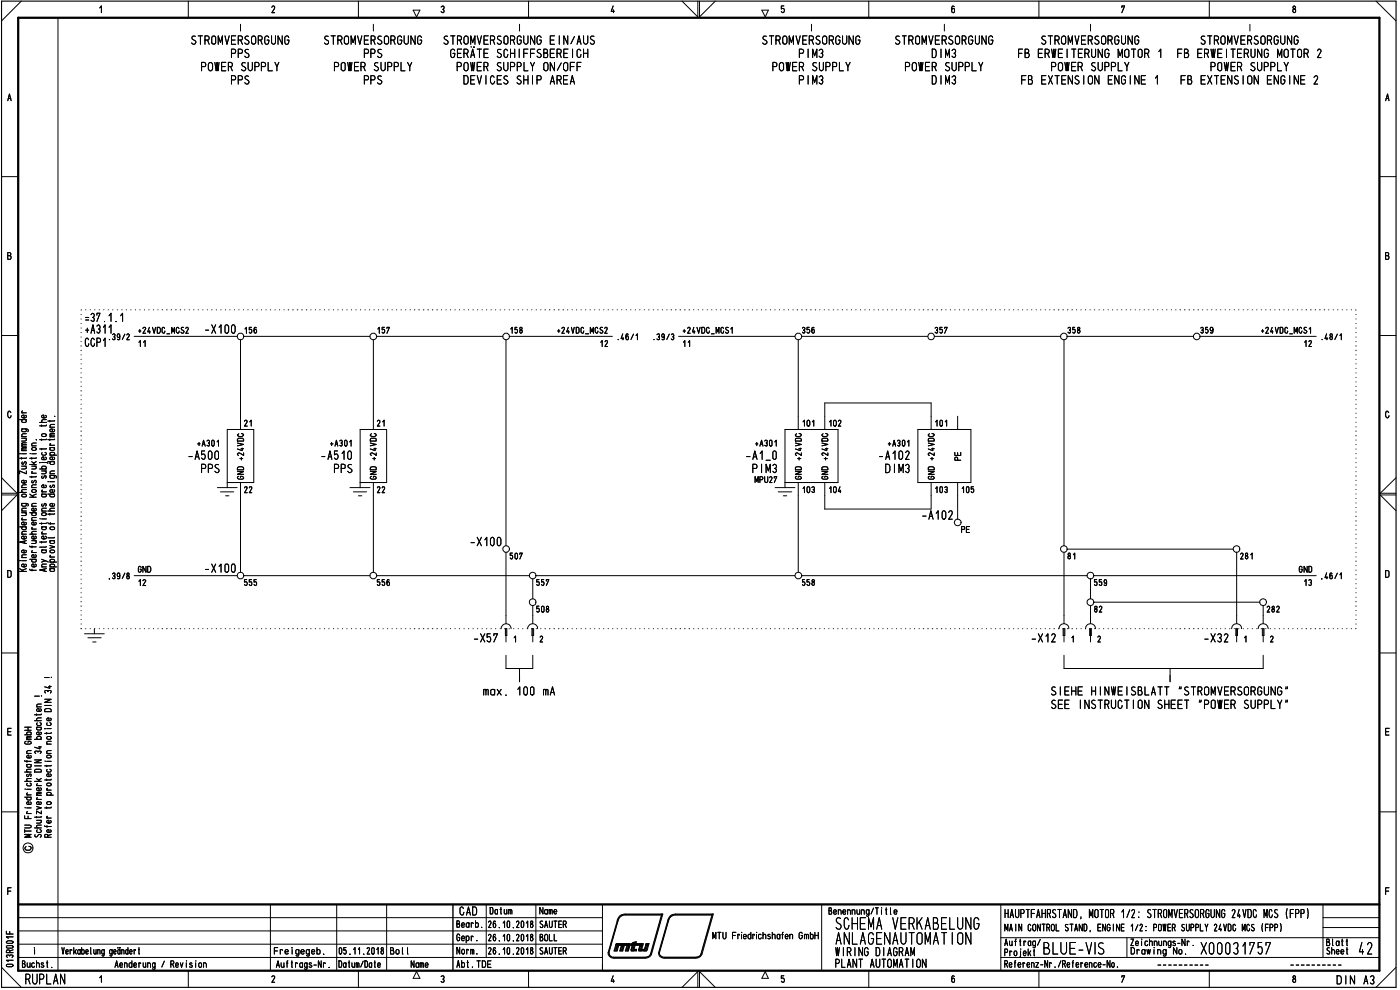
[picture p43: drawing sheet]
<svg xmlns="http://www.w3.org/2000/svg" width="420mm" height="297mm" viewBox="0 0 420 297" stroke-linecap="round" stroke-linejoin="round" font-family="sans-serif">
<defs><g id="words">
<text font-size="7.4" x="329.4" y="286.4">s</text>
<g font-size="5.2">
<text x="285.4" y="4">6</text>
<text x="387.8" y="4">8</text>
<text x="415.7" y="30.4">A</text>
<text x="250.5" y="279">SC</text>
<text x="267.8" y="279">ViKA31LU G</text>
<text x="250.7" y="283.5">ABLAG-\AUTOldT 0</text>
<text x="407.5" y="286.4">42</text>
</g>
<text font-size="4.6" x="7.5" y="295.4">RUPLAN</text>
<g font-size="3.9">
<text x="57.1" y="13.5">STROMVERSORGUNG</text>
<text x="69.1" y="17.4">PPS</text>
<text x="97" y="13.5">STROMVERSORGUNG</text>
<text x="108.9" y="17.4">PPS</text>
<text x="132.8" y="13.5">STROMVERSORGUNG EIN/AUS</text>
<text x="135" y="17.4">GERÄTE SCHIFFSBEREICH</text>
<text x="228.5" y="13.5">STROMVERSORGUNG</text>
<text x="239.5" y="17.4">PIM3</text>
<text x="268.4" y="13.5">STROMVERSORGUNG</text>
<text x="279.5" y="17.4">DIM3</text>
<text x="305.4" y="17.4">FB ERWEITERUNG MOTOR 1</text>
<text x="312.2" y="13.5">STROMVERSORGUNG</text>
<text x="353.1" y="17.4">FB ERWEITERUNG MOTOR 2</text>
<text x="360.1" y="13.5">STROMVERSORGUNG</text>
<text x="60.1" y="21.4">POWER SUPPLY</text>
<text x="100" y="21.4">POWER SUPPLY</text>
<text x="136.8" y="21.4">POWER SUPPLY ON/OFF</text>
<text x="231.5" y="21.4">POWER SUPPLY</text>
<text x="271.3" y="21.4">POWER SUPPLY</text>
<text x="315.2" y="21.4">POWER SUPPLY</text>
<text x="363" y="21.4">POWER SUPPLY</text>
<text x="69.1" y="25.4">PPS</text>
<text x="108.9" y="25.4">PPS</text>
<text x="138.9" y="25.4">DEVICES SHIP AREA</text>
<text x="239.5" y="25.4">PIM3</text>
<text x="279.5" y="25.4">DIM3</text>
<text x="306.3" y="25.4">FB EXTENSION ENGINE 1</text>
<text x="354.1" y="25.4">FB EXTENSION ENGINE 2</text>
<text x="25.3" y="96.6">=37.1.1</text>
<text x="25.3" y="100">+A311</text>
<text x="56.2" y="138">-A500</text>
<text x="60.1" y="142">PPS</text>
<text x="96.1" y="138">-A510</text>
<text x="100" y="142">PPS</text>
<text x="223.6" y="138">-A1_0</text>
<text x="225.5" y="142">PIM3</text>
<text x="263.5" y="138">-A102</text>
<text x="265.5" y="142">DIM3</text>
<text x="141.9" y="192.8">-X57</text>
<text x="154" y="192.8">1</text>
<text x="309.3" y="192.8">-X12</text>
<text x="361.1" y="192.8">-X32</text>
<text x="378.5" y="192.8">1</text>
<text x="145" y="208.7">max. 100 mA</text>
<text x="315.2" y="208.7">SIEHE HINWEISBLATT 'STROMVERSORGUNG'</text>
<text x="315.2" y="212.8">SEE INSTRUCTION SHEET 'POWER SUPPLY'</text>
<text x="137.8" y="274.7">CAD</text>
<text x="301.4" y="275.5">HAUPTFAHRSTAND, MOTOR 1/2: STROMVERSORGUNG 24VDC MCS</text>
<text x="250.7" y="286.9">WIRING DIAGRAM</text>
<text x="250.4" y="290.4">PLANT AUTOMATION</text>
<text x="401" y="295.4">DIN A3/</text>
</g>
<g font-size="3.2">
<text x="81.2" y="4">2</text>
<text x="132" y="4">3</text>
<text x="183" y="4">4</text>
<text x="228.5" y="5">V</text>
<text x="336.4" y="4">7</text>
<text x="2.2" y="30.4">A</text>
<text x="2" y="78">B</text>
<text x="415.5" y="78">B</text>
<text x="41.3" y="100.1">+24VDO_MOS2</text>
<text x="61.2" y="100.1">-X100 156</text>
<text x="152.9" y="100.2">158</text>
<text x="167.1" y="100.2">+24VDO_MOS2</text>
<text x="204.8" y="100.2">+24VD0J0S1</text>
<text x="360.1" y="100.2">359</text>
<text x="378.3" y="100.2">+24VDO_MOS1</text>
<text x="25.4" y="104.1">CCP1.39/2</text>
<text x="41.4" y="104.1">11</text>
<text x="179.9" y="104.1">12</text>
<text x="185.1" y="102.1">.46/1</text>
<text x="195.8" y="102.1">.39/3</text>
<text x="204.7" y="104.1">11</text>
<text x="391.2" y="104.1">12</text>
<text x="396.1" y="102.1">.48/1</text>
<text x="59.1" y="134">+A301</text>
<text x="98.9" y="134">+A301</text>
<text x="226.5" y="134">+A301</text>
<text x="266.2" y="134">+A301</text>
<text x="226.5" y="144.9">MPU27</text>
<text x="2" y="173.4">D</text>
<text x="415.5" y="173.4">D</text>
<text x="391.2" y="175.9">13</text>
<text x="377.8" y="181.9">0</text>
<text x="380.1" y="183.8">282</text>
<text x="370.5" y="188.8">•</text>
<text x="373.1" y="192.8">1</text>
<text x="381.1" y="192.8">2</text>
<text x="2" y="220.7">E</text>
<text x="415.5" y="220.7">E</text>
<text x="415.5" y="268.6">F</text>
<text x="146.9" y="274.4">Datum</text>
<text x="161.9" y="274.4">Name</text>
<text x="248.5" y="274.5">Benennung/Title</text>
<text x="385" y="275.5">(FPP)</text>
<text x="136.9" y="278.4">Bearb.</text>
<text x="146.3" y="278.5">26.10.2018</text>
<text x="161.8" y="278.5">SAUTER</text>
<text x="213.8" y="281.9">MTU Friedrichshafen GmbH</text>
<text x="301.4" y="279.5">MAIN CONTROL STAND, ENGINE 1/2: POWER SUPPLY 24VDC MCS (FPP)</text>
<text x="18.5" y="286.4">Verkabelung geändert</text>
<text x="82.1" y="286.4">FreIgegeb.</text>
<text x="101.4" y="286.4">05.11.2018</text>
<text x="117" y="286.4">Bol l</text>
<text x="136.9" y="282.4">Gebr.</text>
<text x="137" y="286.4">Norm.</text>
<text x="146.3" y="282.4">26.10.2018</text>
<text x="146.3" y="286.4">26.10.2018</text>
<text x="161.8" y="286.4">SAUTER</text>
<text x="161.9" y="282.4">BOLL</text>
<text x="301.2" y="286.9">Projekt 3LU1-V</text>
<text x="301.4" y="283.8">Auftrag/</text>
<text x="339.1" y="286.4">Draw ing No.</text>
<text x="339.2" y="283.9">Ze chnungs-Nr</text>
<text x="397.9" y="286.4">Sheet</text>
<text x="6.5" y="290.4">Buchst.</text>
<text x="34.4" y="290.4">Aenderung / Revision</text>
<text x="82.8" y="290.4">Auftrags-Nr.</text>
<text x="101.5" y="290.4">Datum/Date</text>
<text x="123.2" y="290.4">Name</text>
<text x="123.8" y="293.7">A</text>
<text x="137" y="290.4">Abt.TDE</text>
<text x="228.5" y="293.7">A</text>
<text x="301.2" y="290.4">Referenz-Nr./Reference-No.</text>
<text x="81.4" y="294.9">2</text>
<text x="132.2" y="294.9">3</text>
<text x="183.2" y="294.9">4</text>
<text x="234.3" y="294.9">5</text>
<text x="285.4" y="294.9">6</text>
<text x="336.4" y="294.9">7</text>
<text x="387.5" y="294.9">8</text>
</g>
<g font-size="1.6">
<text x="2.1" y="268.6">F</text>
<text x="1.6" y="280.4">11-</text>
<text x="1.7" y="286">CC</text>
</g>
</g></defs>
<g fill="none" stroke="#000" stroke-width=".3">
<path d="M6.4 .3l-5.9 6M17.4 5.3v286M29.9 2.4l.5-.6v2M56.5 .3v5M107.6 .3v5M124 3h2l-1 2.1zM158.6 .3v5M204.7 .3l4.7 4.8v-4.8M209.9 .3v4.8l4.8-4.8M235.2 1.8h-.7v.9a.56 .56 0 0 1 .9 .3 .56 .56 0 0 1-.7 .6l-.2-.1M260.7 .3v5M311.8 .3v5"/>
<path d="M362.9 .3v5M413 .3l6 6M.5 53h5M414 53h5M.5 100.7h5M414 100.7h5M3.3 123.8a.48 .48 0 0 0-.6-.4 .48 .48 0 0 0-.4 .6v.7l.4 .6h.4l.2-.6M416.8 123.8a.48 .48 0 0 0-.6-.4 .48 .48 0 0 0-.4 .6v.7l.4 .6h.4l.3-.6M.5 148.5h4.6l-4.6 4.7M.5 143.3l4.6 4.7h-4.6M419 148.5h-4.8l4.8 4.7M419 143.3l-4.8 4.7h4.8"/>
<path d="M151.8 165.7v19M319.3 165.7v19M371.1 165.7v19M.5 195.9h5M151.8 196.6v4h8.1v-4M159.9 181.7v3M319.3 196.6v4h59.8v-4M327.3 181.7v3M414 195.9h5M155.9 200.6v4M351.2 200.6v4M.5 243.6h5"/>
<path d="M414 243.6h5M3.3 266.4h-1v2M5.5 275.3h175.3M5.5 279.3h175.3M81.2 271.4v19.9M101 271.4v19.9M116 271.4v19.9M145.9 271.4v15.9M160.8 271.4v15.9M180.8 271.4v19.9M246.6 271.4v19.9M300.4 271.4v19.8"/>
<path d="M397 271.4v15.9M397 278.3h17M397 275.3h17M.5 290.2l5.9 6M5.5 287.3h175.3M5.5 283.3h175.3M29.9 293.4l.5-.6v1.9M56.5 291.3v4.9M107.6 291.3v4.9M158.6 291.3v4.9M204.7 296.2l4.7-4.7v4.7M209.9 296.2v-4.7l4.8 4.7"/>
<path d="M260.7 291.3v4.9M300.4 287.3h113.6M300.4 281.3h113.6M311.8 291.3v4.9M338.2 281.3v6M362.9 291.3v4.9M398.1 282.6h.6l.4 .4-.2 .7h-.8v-1.9l.8 .1v.5l-.2 .2M399.9 281.8v1.8l.2 .1M401.9 282.4l-.1 1.1-.6 .2-.2-.3 .2-1h.4l.3 .3M402.6 282.4h.5M402.8 281.8v1.9h.3M404 282.4h.4"/>
<path d="M404.2 281.8v1.9h.2M419 290.2l-6 6"/>
<circle cx="8.4" cy="254.4" r="1.49"/>
</g>
<path d="M.5 .3h418.5v295.9h-418.5z" fill="none" stroke="#000" stroke-width=".34"/>
<path d="M5.5 5.3h408.5v286h-408.5zM5.5 271.4h408.5" fill="none" stroke="#000" stroke-width=".68"/>
<path d="M135.9 271.4v19.9" fill="none" stroke="#000" stroke-width=".42"/>
<path d="M358.1 283.7h.1" fill="none" stroke="#000" stroke-width=".3"/>
<g fill="none" stroke="#000" stroke-width=".3">
<path d="M7.4 247.6h1.5a.42 .42 0 0 1 .5 .4 .42 .42 0 0 1-.5 .4h-1.5M7.4 244.8v.8h2M7.4 248.9v.9M7.4 249.3h2M8 244.1h1.4M8 242.4h1.4M8.3 243.5l-.3 .4 .3 .2M8.4 244.9v.7M9.4 250.4h-2l1.6 .4-1.6 .4h2M1.9 282.6l.4-.3 1.3 .1a.34 .34 0 0 1 .3 .4 .34 .34 0 0 1-.4 .2h-1.3zM2 283.9l1.5-.2a.38 .38 0 0 1 .4 .4 .38 .38 0 0 1-.4 .4h-1.3l-.3-.4zM2.1 289.4l1.4-.1a.38 .38 0 0 1 .4 .4 .38 .38 0 0 1-.4 .4l-1.4-.1-.2-.3z"/>
<path d="M2.2 287.3l-.3-.4a.55 .55 0 0 1 .5-.4 .55 .55 0 0 1 .5 .4 .48 .48 0 0 1 .6-.4 .48 .48 0 0 1 .4 .5l-.3 .3M3.9 288.1h-2l.6 .4M3.9 281.1h-2l.6 .4M358.1 283.7h.1"/>
</g>
<path d="M7.4 239.2h2M8 238.5h1.4M8 236.8h1.4M8.3 237.9l-.3 .4 .3 .2M8.3 239.2l-.3 .2 .3 .6h.8l.3-.2v-.4l-.3-.2M7.6 242.4h.1M9.2 240.6l.2 .6-1 .2a.45 .45 0 0 1-.4-.6 .45 .45 0 0 1 .7-.3v.9" fill="none" stroke="#000" stroke-width=".3"/>
<g fill="none" stroke="#000" stroke-width=".3">
<path d="M7.4 219.1h2M7.4 218.2h2M8.4 218.2v.9M7.4 228.2l.1 .2h1.9M7.4 234.4h2M7.4 231.6h2M7.4 220.5h2M7.6 236.8h.1M7.8 222.4l-.4 .4v.2l.4 .3 1.6-.2-.2-.6-.8-.1v.4M8 229.4h1.1l.3 .6-.3 .2-.9-.1-.2-.4 .3-.3M8 226.1h1.4M8 221.9h1.4"/>
<path d="M8.1 228.2v.5M8.2 232.3a.37 .37 0 0 0-.2 .5 .37 .37 0 0 0 .4 .2l.4-.8 .6 .1-.2 .7M8.3 220.5l-.3-.4 .3-.5 1.1 .2-.3 .7M9 234.9l.4 .2v.5l-.3 .2-.9-.1-.2-.2 .2-.5M9.2 226.7l.2 .2-.2 .5h-.9l-.3-.5 .7-.3v.8M9.4 233.6l-1.3 .1-.1 .5 .4 .2M9.4 230.8l-1.3 .1-.1 .5 .4 .2M9.4 225.2h-1l-.4 .3 .3 .6M9.4 221.4h-1.1l-.3 .2 .3 .3M9.4 221l-1.3 .1-.1 .1 .3 .2M9.4 229.4h-.2M7.4 247.6h1.5a.42 .42 0 0 1 .5 .4 .42 .42 0 0 1-.5 .4h-1.5"/>
<path d="M7.4 244.8v.8h2M7.4 248.9v.9M7.4 249.3h2M8 244.1h1.4M8 242.4h1.4M8.3 243.5l-.3 .4 .3 .2M8.4 244.9v.7M9.4 250.4h-2l1.6 .4-1.6 .4h2"/>
</g>
<path d="M7.4 239.2h2M8 238.5h1.4M8 236.8h1.4M8.3 237.9l-.3 .4 .3 .2M8.3 239.2l-.3 .2 .3 .6h.8l.3-.2v-.4l-.3-.2M7.6 242.4h.1M9.2 240.6l.2 .6-1 .2a.45 .45 0 0 1-.4-.6 .45 .45 0 0 1 .7-.3v.9" fill="none" stroke="#000" stroke-width=".3"/>
<g fill="none" stroke="#000" stroke-width=".3">
<path d="M7.4 219.1h2M7.4 218.2h2M8.4 218.2v.9M10.4 216.2h2M10.4 208.9h1.4M11 218.2h1.1l.3 .6-.3 .2h-.8l-.3-.2 .3-.6M11 214.2v.4M11 212.1h1.4M12 216.8l.4 .4-.3 .5h-.8l-.3-.4 .2-.4M12.1 219.7l.3 .4-.4 .4-1-.2v-.5l.7-.2v.9M12.1 212.7l.3 .2-.3 .5h-.9l-.2-.5 .7-.3v.8M12.4 215.4l-1.3 .2-.1 .3 .4 .3"/>
<path d="M12.4 214.2l-.1 .3h-1.9M12.4 211.2l-1.2 .1-.2 .2 .2 .6M12.4 218.2l-.2 .1M7.4 228.2l.1 .2h1.9M7.4 234.4h2M7.4 231.6h2M7.4 220.5h2M7.6 236.8h.1M7.8 222.4l-.4 .4v.2l.4 .3 1.6-.2-.2-.6-.8-.1v.4M8 229.4h1.1l.3 .6-.3 .2-.9-.1-.2-.4 .3-.3M8 226.1h1.4M8 221.9h1.4"/>
<path d="M8.1 228.2v.5M8.2 232.3a.37 .37 0 0 0-.2 .5 .37 .37 0 0 0 .4 .2l.4-.8 .6 .1-.2 .7M8.3 220.5l-.3-.4 .3-.5 1.1 .2-.3 .7M9 234.9l.4 .2v.5l-.3 .2-.9-.1-.2-.2 .2-.5M9.2 226.7l.2 .2-.2 .5h-.9l-.3-.5 .7-.3v.8M9.4 233.6l-1.3 .1-.1 .5 .4 .2M9.4 230.8l-1.3 .1-.1 .5 .4 .2M9.4 225.2h-1l-.4 .3 .3 .6M9.4 221.4h-1.1l-.3 .2 .3 .3M9.4 221l-1.3 .1-.1 .1 .3 .2M9.4 229.4h-.2M10.4 228h2l-2 .9h2"/>
<path d="M10.4 234.4h2M10.4 229.8h2M10.4 221.8h2M10.5 231.1l.3-.3h1.2l.4 .3v.5h-2zM10.7 226.1l-.3-.5a.55 .55 0 0 1 .5-.3 .55 .55 0 0 1 .5 .3 .48 .48 0 0 1 .5-.3 .48 .48 0 0 1 .4 .5l-.2 .3M11 239.9h1.4M11 238.7h1.4M11 235.7h1.4M11 233.6l1 .8M11.2 239.4l-.2 .2 .3 .3M11.2 235.1l-.2 .3 .3 .3M11.3 221.8l-.3-.3 .3-.5 .9 .1 .2 .4-.3 .3"/>
<path d="M11.6 224.1h.8M12 223.9v.8l-1.6-.5M12.1 236.4l.3 .5-.4 .3-1-.1v-.5l.2-.2h.5v.8M12.4 238.2h-1.2l-.2 .2 .2 .3M12.4 237.7h-1.2l-.2 .3 .4 .2M12.4 233.6l-.8 .4M10.4 248.4h2M10.5 250.4a.43 .43 0 0 0 .1 .7 .43 .43 0 0 0 .6-.1 .56 .56 0 0 1 .6-.7 .56 .56 0 0 1 .5 .7l-.2 .2M11 242l1.4 .4-1.4 .4M11 246.1h1.4M11 244.9v.5M12 248.9l.4 .4-.3 .5-1.1-.2v-.3l.2-.3"/>
<path d="M12 246.1a.42 .42 0 0 1 .4 .4 .42 .42 0 0 1-.4 .5h-1M12.1 240.6l.3 .3-.3 .5h-.9l-.2-.4v-.3l.7-.2v.9M12.4 247.6h-1.3l-.1 .5 .4 .3M12.4 244.9l-.1 .3h-1.9M12.4 243.3v.9l-1.4-.9v.9"/>
</g>
<g fill="none" stroke="#000" stroke-width=".3">
<path d="M10.4 216.2h2M10.4 208.9h1.4M11 218.2h1.1l.3 .6-.3 .2h-.8l-.3-.2 .3-.6M11 214.2v.4M11 212.1h1.4M12 216.8l.4 .4-.3 .5h-.8l-.3-.4 .2-.4M12.1 219.7l.3 .4-.4 .4-1-.2v-.5l.7-.2v.9M12.1 212.7l.3 .2-.3 .5h-.9l-.2-.5 .7-.3v.8M12.5 208.9h.1M12.4 215.4l-1.3 .2-.1 .3 .4 .3M12.4 214.2l-.1 .3h-1.9M12.4 211.2l-1.2 .1-.2 .2 .2 .6"/>
<path d="M12.4 218.2l-.2 .1M10.4 228h2l-2 .9h2M10.4 234.4h2M10.4 229.8h2M10.4 221.8h2M10.5 231.1l.3-.3h1.2l.4 .3v.5h-2zM10.7 226.1l-.3-.5a.55 .55 0 0 1 .5-.3 .55 .55 0 0 1 .5 .3 .48 .48 0 0 1 .5-.3 .48 .48 0 0 1 .4 .5l-.2 .3M11 239.9h1.4M11 238.7h1.4M11 235.7h1.4M11 233.6l1 .8M11.2 239.4l-.2 .2 .3 .3"/>
<path d="M11.2 235.1l-.2 .3 .3 .3M11.3 221.8l-.3-.3 .3-.5 .9 .1 .2 .4-.3 .3M11.6 224.1h.8M12 223.9v.8l-1.6-.5M12.1 236.4l.3 .5-.4 .3-1-.1v-.5l.2-.2h.5v.8M12.4 238.2h-1.2l-.2 .2 .2 .3M12.4 237.7h-1.2l-.2 .3 .4 .2M12.4 233.6l-.8 .4M10.4 248.4h2M10.5 250.4a.43 .43 0 0 0 .1 .7 .43 .43 0 0 0 .6-.1 .56 .56 0 0 1 .6-.7 .56 .56 0 0 1 .5 .7l-.2 .2M11 242l1.4 .4-1.4 .4M11 246.1h1.4"/>
<path d="M11 244.9v.5M12 248.9l.4 .4-.3 .5-1.1-.2v-.3l.2-.3M12 246.1a.42 .42 0 0 1 .4 .4 .42 .42 0 0 1-.4 .5h-1M12.1 240.6l.3 .3-.3 .5h-.9l-.2-.4v-.3l.7-.2v.9M12.4 247.6h-1.3l-.1 .5 .4 .3M12.4 244.9l-.1 .3h-1.9M12.4 243.3v.9l-1.4-.9v.9"/>
</g>
<g fill="none" stroke="#000" stroke-width=".3">
<path d="M12.5 208.9h.1M14 229.6v.4M14 233.8v.4M14 238.6h2M14 237.1h1.4M14 228.4h1.4M14.1 235.1l1.1-.1 .2 .5-1 .3-.4-.3zM14.3 236.6h-.3l.3 .5M14.4 238.6a.43 .43 0 0 1-.4-.4 .43 .43 0 0 1 .4-.5l.9 .2 .1 .4-.5 .3M14.9 230.8l.5 .3-.4 .5h-.7l-.3-.2 .2-.5M15.1 232.2l.3 .3-.3 .5h-.8l-.3-.3 .1-.4 .6-.1v.8M15.4 233.8l-.1 .2h-1.9"/>
<path d="M15.4 229.6v.2h-2M13.4 247.7l.1 .3h1.9M14 245.4h1.4M14 242.1v.5M14.1 240.7l1.1-.1 .2 .5-1 .3-.4-.3zM14.1 247.7v.5M14.3 244.9l-.3 .1 .3 .4M14.4 251.2v-.5a.56 .56 0 0 0-1-.2v.7h2M15.1 249l.3 .4-.5 .4-.8-.2v-.5l.6-.2v.9M15.1 246.2l.3 .4-.5 .4-.8-.2v-.5l.6-.2v.9M15.4 242.1l-.1 .3h-1.9M15.4 250.4l-1 .3"/>
</g>
<g fill="none" stroke="#000" stroke-width=".3">
<path d="M13.4 212.9l.6-.3 1 .1 .4 .3v.5h-2zM13.4 209.8h2l-2 .9h2M13.4 211.7h2M13.4 203.3h1.4M13.5 218.6h.1M13.7 207.9l-.3-.3a.48 .48 0 0 1 .5-.4 .48 .48 0 0 1 .5 .3 .53 .53 0 0 1 .5-.3 .53 .53 0 0 1 .5 .4l-.3 .3M14 219.8v.4M14 218.6h1.4M14.6 206h.8M14.9 216.8l.5 .4-.4 .5h-.7l-.3-.3 .2-.5M14.9 205.7v.8l-1.5-.4M15.1 215.5l.3 .2-.3 .5h-.8l-.3-.5 .4-.3h.3v.8"/>
<path d="M15.4 219.8v.2h-2M13.6 228.4h.1M14 226.1h1.4M14 223.3h1.4M14.1 226.7h1.1l.2 .5-1 .2-.4-.2zM14.1 221.1h1.1l.2 .5-1 .2-.4-.2zM15.4 225.2l-1.3 .2-.1 .3 .3 .4M15.4 222.4l-1.3 .2-.1 .3 .3 .4"/>
</g>
<g fill="none" stroke="#000" stroke-width=".3">
<path d="M15.5 203.3h.1M14 229.6v.4M14 233.8v.4M14 238.6h2M14 237.1h1.4M14 228.4h1.4M14.1 235.1l1.1-.1 .2 .5-1 .3-.4-.3zM14.3 236.6h-.3l.3 .5M14.4 238.6a.43 .43 0 0 1-.4-.4 .43 .43 0 0 1 .4-.5l.9 .2 .1 .4-.5 .3M14.9 230.8l.5 .3-.4 .5h-.7l-.3-.2 .2-.5M15.1 232.2l.3 .3-.3 .5h-.8l-.3-.3 .1-.4 .6-.1v.8M15.4 233.8l-.1 .2h-1.9"/>
<path d="M15.4 229.6v.2h-2M13.4 247.7l.1 .3h1.9M14 245.4h1.4M14 242.1v.5M14.1 240.7l1.1-.1 .2 .5-1 .3-.4-.3zM14.1 247.7v.5M14.3 244.9l-.3 .1 .3 .4M14.4 251.2v-.5a.56 .56 0 0 0-1-.2v.7h2M15.1 249l.3 .4-.5 .4-.8-.2v-.5l.6-.2v.9M15.1 246.2l.3 .4-.5 .4-.8-.2v-.5l.6-.2v.9M15.4 242.1l-.1 .3h-1.9M15.4 250.4l-1 .3"/>
</g>
<g fill="none" stroke="#000" stroke-width=".3">
<path d="M13.4 212.9l.6-.3 1 .1 .4 .3v.5h-2zM13.4 209.8h2l-2 .9h2M13.4 211.7h2M13.4 203.3h1.4M13.5 218.6h.1M13.7 207.9l-.3-.3a.48 .48 0 0 1 .5-.4 .48 .48 0 0 1 .5 .3 .53 .53 0 0 1 .5-.3 .53 .53 0 0 1 .5 .4l-.3 .3M14 219.8v.4M14 218.6h1.4M14.6 206h.8M14.9 216.8l.5 .4-.4 .5h-.7l-.3-.3 .2-.5M14.9 205.7v.8l-1.5-.4M15.1 215.5l.3 .2-.3 .5h-.8l-.3-.5 .4-.3h.3v.8"/>
<path d="M15.4 219.8v.2h-2M13.6 228.4h.1M14 226.1h1.4M14 223.3h1.4M14.1 226.7h1.1l.2 .5-1 .2-.4-.2zM14.1 221.1h1.1l.2 .5-1 .2-.4-.2zM15.4 225.2l-1.3 .2-.1 .3 .3 .4M15.4 222.4l-1.3 .2-.1 .3 .3 .4"/>
</g>
<g fill="none" stroke="#000" stroke-width=".3">
<path d="M12.5 158.1h1.1l.3 .5-.3 .3h-.8l-.3-.3 .3-.5M12.5 156.9v.4M12.5 155.7h1.4M12.7 159.6l-.2 .3 .3 .3M13.9 156.9l-.1 .2h-1.9M13.9 158.1l-.2 .1M12.5 167.8l1.9 .9M12.5 165h1.1l.3 .4-.1 .3-.2 .2-.9-.1-.2-.4 .3-.4M12.5 170.1h1.4M12.5 162.5v.4M12.5 160.2h1.4M13.2 170.8v.6"/>
<path d="M13.7 160.9l.2 .5-.4 .3-.9-.2-.1-.4 .7-.2v.8M13.7 168.2l-1.2 .5M13.9 170.6l-2 .4 2 .4M13.9 169.2h-1.2l-.2 .5 .2 .4M13.9 164l-.1 .2h-1.9M13.9 162.5l-.1 .1h-1.9M13.9 165l-.2 .1M15.5 203.3h.1M8.7 253.9a.6 .6 0 0 1 .7 .6 .6 .6 0 0 1-.6 .6h-.8l-.4-.3-.1-.5 .3-.3"/>
</g>
<g fill="none" stroke="#000" stroke-width=".3">
<path d="M11.9 126.7h2M12 138.8h.1M12.5 138.8h1.5l.4 .2M12.5 130.4l1-.3a.42 .42 0 0 1 .4 .5 .42 .42 0 0 1-.4 .4l-.8-.1zM12.5 127.5v.4M12.5 131.7v.5M12.5 134.5v.5M13.5 135.7l.4 .4-.3 .5-.9-.1-.2-.3 .2-.4M13.7 137.2l.2 .2-.2 .5h-1l-.2-.5 .7-.3v.8M13.7 124.6l.2 .3-.1 .3-.9 .2a.45 .45 0 0 1-.4-.6 .45 .45 0 0 1 .7-.3v.9M13.9 134.5l-.1 .2h-1.9M13.9 131.7l-.1 .2h-1.9"/>
<path d="M13.9 127.5l-.1 .3h-1.9M13.9 125.9l-1.3 .2v.6h.3M11.9 140.7h2M12.1 155.7h.1M12.5 148.3h1.1l.3 .3-.1 .3-.2 .2-.9-.1-.2-.4 .3-.3M12.5 158.1h1.1l.3 .5-.3 .3h-.8l-.3-.3 .3-.5M12.5 153.3h1.4M12.5 147.6h1.4M12.5 141.3h1.4M12.5 156.9v.4M12.5 155.7h1.4M12.6 154l.9-.2a.42 .42 0 0 1 .4 .5 .42 .42 0 0 1-.4 .4l-.8-.1z"/>
<path d="M12.7 151.2a.37 .37 0 0 0-.2 .5 .37 .37 0 0 0 .4 .2l.3-.7a.41 .41 0 0 1 .7 .1 .41 .41 0 0 1-.2 .6M12.7 142.8a.37 .37 0 0 0-.2 .5 .37 .37 0 0 0 .4 .2l.3-.5a.33 .33 0 0 1 .6-.2 .33 .33 0 0 1 0 .5l-.1 .2M12.7 147.1l-.2 .2 .3 .3M12.7 159.6l-.2 .3 .3 .3M12.8 140.7l-.3-.3 .3-.5h.8l.3 .3-.3 .5M13.5 141.3a.42 .42 0 0 1 .4 .4 .42 .42 0 0 1-.4 .5h-1M13.7 145.5l.2 .3-.2 .5h-1l-.2-.5 .7-.3v.8M13.9 152.5h-1.2l-.2 .4 .2 .4M13.9 156.9l-.1 .2h-1.9M13.9 148.3h-.2M13.9 158.1l-.2 .1M12.5 167.8l1.9 .9"/>
<path d="M12.5 165h1.1l.3 .4-.1 .3-.2 .2-.9-.1-.2-.4 .3-.4M12.5 162.5v.4M12.5 170.1h1.4M12.5 160.2h1.4M13.2 170.8v.6M13.7 160.9l.2 .5-.4 .3-.9-.2-.1-.4 .7-.2v.8M13.7 168.2l-1.2 .5M13.9 170.6l-2 .4 2 .4M13.9 169.2h-1.2l-.2 .5 .2 .4M13.9 164l-.1 .2h-1.9M13.9 162.5l-.1 .1h-1.9M13.9 165l-.2 .1"/>
</g>
<g fill="none" stroke="#000" stroke-width=".3">
<path d="M5.9 125.9h2M6 136.1h.1M6.5 128.7l1.8 .1 .2 .3-.2 .4M6.5 139.9h1.4M6.5 137.3v.5M6.5 136.1h1.4M6.5 135.2h1.4M6.5 133.9h1.4M6.5 131.5h1.4M6.5 131h1.4M6.5 123.9h1.4M6.7 138.6a.36 .36 0 0 0-.2 .5 .36 .36 0 0 0 .5 .2 .6 .6 0 0 1 .8-.6l-.1 .7"/>
<path d="M6.7 123.3l-.2 .2 .3 .4M6.8 128.7l-.3 .3 .3 .5h.8l.3-.2-.3-.6M6.8 125.9l-.3 .3 .3 .5h.8l.3-.2-.3-.6M7.5 139.9l.4 .3-.1 .3-1.3 .2M7.5 131.5l.4 .3-.1 .4-1.3 .1M7.7 124.6l.2 .5-.4 .3-.9-.2v-.5l.6-.2v.9M7.9 137.3l-.1 .2h-1.9M7.9 134.7h-1.2l-.2 .3 .2 .2M7.9 134.3h-1.2l-.2 .2 .4 .2M7.9 133.3h-1.2l-.2 .3 .2 .3M7.9 132.8l-1.3 .1v.4h.3M7.9 130.1l-1.3 .2 .1 .7"/>
<path d="M8.9 139.4h2M9.5 139.9h1.4M9.5 136.1h1.4M9.5 137.3v.5M9.5 138.5l1 .9M10.5 139.9l.4 .3-.2 .4-1.2 .1M10.9 137.3v.2h-2M10.9 138.5l-.9 .4M11.9 126.7h2M12 138.8h.1M12.5 138.8h1.5l.4 .2M12.5 130.4l1-.3a.42 .42 0 0 1 .4 .5 .42 .42 0 0 1-.4 .4l-.8-.1z"/>
<path d="M12.5 127.5v.4M12.5 131.7v.5M12.5 134.5v.5M13.5 135.7l.4 .4-.3 .5-.9-.1-.2-.3 .2-.4M13.7 137.2l.2 .2-.2 .5h-1l-.2-.5 .7-.3v.8M13.7 124.6l.2 .3-.1 .3-.9 .2a.45 .45 0 0 1-.4-.6 .45 .45 0 0 1 .7-.3v.9M13.9 134.5l-.1 .2h-1.9M13.9 131.7l-.1 .2h-1.9M13.9 127.5l-.1 .3h-1.9M13.9 125.9l-1.3 .2v.6h.3M5.9 158.1h2M5.9 147.7h2"/>
<path d="M6.5 151l1.8 .1 .2 .4-.2 .3M6.5 153.3h1.4M6.5 156h1.4M6.5 153.8h1.4M6.5 146.3h1.4M6.6 148.4l.9-.1 .3 .1 .1 .4-1 .3-.3-.2zM6.7 155.4l-.2 .3 .3 .3M6.8 158.1l-.3 .2 .3 .6 .9-.1 .2-.5-.3-.2M6.8 151l-.3 .4 .3 .5 1-.2 .1-.3-.3-.4M7.5 153.8a.42 .42 0 0 1 .4 .5 .42 .42 0 0 1-.4 .4h-1M7.7 156.7l.2 .3-.2 .5h-1l-.2-.4 .1-.3 .6-.2v.9M7.7 144.2l.2 .4-.4 .3-.9-.1-.1-.4 .7-.3v.8"/>
<path d="M7.9 159.4l-1.3 .2 .1 .7M7.9 152.5l-1.3 .1 .1 .7M7.9 146.9l-1.3 .1-.1 .4 .4 .3M7.9 145.5l-1.3 .1 .1 .7M7.9 141.3v.9l-2-.9v.9M8.9 153.8h2M8.9 149.2h2M8.9 148.3l1.2 .9M9.5 147.2l.4-.3h.6l.4 .3v.2l-.2 .3h-.8zM9.5 146.3h1.4M9.5 158.7h1.4M9.5 156.1h1.4"/>
<path d="M9.5 151.9h1.4M9.5 142.9v.4M9.5 142h1.4M9.7 158.2l-.2 .4 .3 .1M9.7 144.2a.36 .36 0 0 0-.2 .4 .36 .36 0 0 0 .4 .3 .6 .6 0 0 1 .9-.6l-.1 .6M9.7 141.5l-.2 .3 .3 .2M9.8 153.8l-.3 .2v.5l.3 .2 1-.2 .1-.3-.4-.4M10.6 156.7l.3 .3-.3 .5h-.9l-.1-.7 .6-.2v.9M10.6 152.5l.3 .5-.4 .3-.8-.1-.2-.5 .2-.2h.5v.8M10.9 159.4l-1.3 .2-.1 .5 .4 .2M10.9 155.3l-1.3 .1 .1 .7M10.9 151l-1.3 .2 .1 .7"/>
<path d="M10.9 145.5l-1.3 .1 .1 .7M10.9 142.9v.2h-2M10.9 148.3l-1.3 .5M11.9 140.7h2M12.1 155.7h.1M12.5 148.3h1.1l.3 .3-.1 .3-.2 .2-.9-.1-.2-.4 .3-.3M12.5 153.3h1.4M12.5 147.6h1.4M12.5 141.3h1.4M12.6 154l.9-.2a.42 .42 0 0 1 .4 .5 .42 .42 0 0 1-.4 .4l-.8-.1zM12.7 151.2a.37 .37 0 0 0-.2 .5 .37 .37 0 0 0 .4 .2l.3-.7a.41 .41 0 0 1 .7 .1 .41 .41 0 0 1-.2 .6M12.7 142.8a.37 .37 0 0 0-.2 .5 .37 .37 0 0 0 .4 .2l.3-.5a.33 .33 0 0 1 .6-.2 .33 .33 0 0 1 0 .5l-.1 .2"/>
<path d="M12.7 147.1l-.2 .2 .3 .3M12.8 140.7l-.3-.3 .3-.5h.8l.3 .3-.3 .5M13.5 141.3a.42 .42 0 0 1 .4 .4 .42 .42 0 0 1-.4 .5h-1M13.7 145.5l.2 .3-.2 .5h-1l-.2-.5 .7-.3v.8M13.9 152.5h-1.2l-.2 .4 .2 .4M13.9 148.3h-.2M5.9 171.4h2M5.9 170.6l1.3 .8M6 168.2h.1M6.5 168.2h1.4M6.5 167.3h1.4M6.5 160.3h1.4"/>
<path d="M7.3 162.4v.6M7.7 169.2l.2 .6-.4 .3-.9-.2-.1-.4 .2-.3h.5v.9M7.7 165.1l.2 .4-.4 .4-.9-.2v-.5l.6-.2v.9M7.7 160.9l.2 .5-.4 .3-.9-.2-.1-.4 .2-.2h.5v.8M7.9 166.5h-1.3l.1 .8M7.9 162.2l-2 .4 2 .5M7.9 170.6l-1.3 .5M8.9 170.8l.2 .3h1.8M8.9 163.8l.1 .3h1.9M8.9 160.3h2M8.9 167.8h2M9.5 165.8h1.4"/>
<path d="M9.5 162.2h1.4M9.6 163.8v.5M9.6 170.8v.5M9.7 165.2l-.2 .4 .3 .2M9.8 167.8l-.3 .2v.5l.3 .2 1-.2 .1-.4-.4-.3M10.5 162.2l.4 .4-.2 .4-1.2 .1M10.6 169.2l.3 .6-.4 .3-.8-.1-.2-.5 .2-.3h.5v.9M10.6 166.5l.3 .5-.4 .3-.8-.1-.2-.5 .2-.2h.5v.8M10.6 160.9l.3 .5-.4 .3-.8-.1-.2-.5 .2-.2h.5v.8"/>
</g>
<g fill="none" stroke="#000" stroke-width=".3">
<path d="M8.9 139.4h2M9.1 136.1h.1M9.5 133.8h1.4M9.5 137.3v.5M9.5 139.9h1.4M9.5 138.5l1 .9M9.5 136.1h1.4M9.7 134.4h1l.2 .5-1 .2-.4-.2zM10.5 139.9l.4 .3-.2 .4-1.2 .1M10.9 132.9l-1.3 .2 .1 .7M10.9 132h.1M10.9 137.3v.2h-2"/>
<path d="M10.9 138.5l-.9 .4M8.9 153.8h2M8.9 149.2h2M8.9 148.3l1.2 .9M9.5 147.2l.4-.3h.6l.4 .3v.2l-.2 .3h-.8zM9.5 158.7h1.4M9.5 156.1h1.4M9.5 151.9h1.4M9.5 146.3h1.4M9.5 142.9v.4M9.5 142h1.4M9.7 158.2l-.2 .4 .3 .1"/>
<path d="M9.7 144.2a.36 .36 0 0 0-.2 .4 .36 .36 0 0 0 .4 .3 .6 .6 0 0 1 .9-.6l-.1 .6M9.7 141.5l-.2 .3 .3 .2M9.8 153.8l-.3 .2v.5l.3 .2 1-.2 .1-.3-.4-.4M10.6 156.7l.3 .3-.3 .5h-.9l-.1-.7 .6-.2v.9M10.6 152.5l.3 .5-.4 .3-.8-.1-.2-.5 .2-.2h.5v.8M10.9 159.4l-1.3 .2-.1 .5 .4 .2M10.9 155.3l-1.3 .1 .1 .7M10.9 151l-1.3 .2 .1 .7M10.9 145.5l-1.3 .1 .1 .7M10.9 142.9v.2h-2M10.9 148.3l-1.3 .5M8.9 170.8l.2 .3h1.8"/>
<path d="M8.9 163.8l.1 .3h1.9M8.9 167.8h2M8.9 160.3h2M9.5 165.8h1.4M9.5 162.2h1.4M9.6 163.8v.5M9.6 170.8v.5M9.7 165.2l-.2 .4 .3 .2M9.8 167.8l-.3 .2v.5l.3 .2 1-.2 .1-.4-.4-.3M10.5 162.2l.4 .4-.2 .4-1.2 .1M10.6 169.2l.3 .6-.4 .3-.8-.1-.2-.5 .2-.3h.5v.9M10.6 166.5l.3 .5-.4 .3-.8-.1-.2-.5 .2-.2h.5v.8"/>
<path d="M10.6 160.9l.3 .5-.4 .3-.8-.1-.2-.5 .2-.2h.5v.8"/>
</g>
<g fill="none" stroke="#000" stroke-width=".3">
<path d="M9.1 136.1h.1M9.5 133.8h1.4M9.7 134.4h1l.2 .5-1 .2-.4-.2zM10.9 132.9l-1.3 .2 .1 .7M10.9 132h.1M14.4 138.5h2M14.9 134.3h1.1l.4 .6-.4 .2h-.7l-.4-.2 .4-.6M14.9 126.2v.4M14.9 131.7v.5M14.9 136.6h2.1M14.9 133.6h1.5M14.9 131.1h1.5"/>
<path d="M14.9 128.2h1.5M15.2 133.1l-.3 .2 .4 .3M15.3 138.5l-.4 .4 .4 .5 .9-.1 .2-.4-.4-.4M15.4 136.6a.42 .42 0 0 1-.5-.5 .42 .42 0 0 1 .5-.4l1 .3v.3l-.4 .3M16.1 137.2l.3 .2-.3 .5h-.9l-.3-.5 .8-.3v.8M16.1 128.8l.3 .2-.3 .5h-.9l-.3-.5 .8-.3v.8M16.4 131.7l-.1 .2h-1.9M16.4 130.6h-1.2l-.3 .2 .3 .3M16.4 130h-1l-.5 .3 .5 .3M16.4 127.3l-1.3 .2 .1 .7M16.4 126.2l-.1 .1h-1.9M16.4 134.3l-.2 .1"/>
<path d="M14.4 156.8l.2 .3h1.8M14.4 153.3h2M14.4 148.3h2M14.4 144.5h.1M14.9 142.7h1.8l.3 .4-.2 .3M14.9 154.1v.4M14.9 144.5h1.5M14.9 142.2h1.5M15 158.2l1-.1 .4 .2v.3l-.4 .3h-.6l-.4-.2zM15.1 156.8v.5M15.2 145.6a.33 .33 0 0 0-.1 .6 .33 .33 0 0 0 .5-.2l.1-.2a.33 .33 0 0 1 .5-.2 .33 .33 0 0 1 .1 .4l-.2 .3M15.3 148.3l-.4 .3 .4 .5 1-.2 .1-.3-.4-.3"/>
<path d="M15.3 142.7l-.4 .3 .4 .5 1-.2 .1-.3-.4-.3M16.1 151.1l.3 .3-.3 .5h-.9l-.3-.3 .1-.4 .7-.2v.9M16.1 147l.3 .4-.4 .3-1-.1-.1-.4 .8-.3v.8M16.4 154.1l-.1 .2h-1.9M16.4 152.5l-1.3 .1-.2 .4 .5 .3M16.4 141.3l-1.3 .2 .1 .7M14.9 170.6h1.1l.4 .3-.1 .4-.3 .1-1-.1-.1-.4 .4-.3M14.9 163.7l1.5 .4-1.5 .4M14.9 162.2l1.3 .1 .1 .6-1 .2-.4-.4 .4-.5M14.9 170.1h2.1M14.9 168.7h2.1M14.9 167.1h1.5"/>
<path d="M15 165.2l1-.2 .3 .2 .1 .4-1 .3-.4-.2zM15.2 166.6l-.3 .3 .4 .2M15.4 170.1a.42 .42 0 0 1-.5-.4 .42 .42 0 0 1 .5-.5l1 .3-.1 .4-.3 .2M15.4 168.7a.42 .42 0 0 1-.5-.5 .42 .42 0 0 1 .5-.4l.9 .2 .1 .4-.4 .3M16.4 161.2l-.1 .2h-1.9M16.4 170.6l-.2 .1M16.4 162.2l-.2 .1"/>
</g>
<g fill="none" stroke="#000" stroke-width=".3">
<path d="M14.4 138.5h2M14.9 134.3h1.1l.4 .6-.4 .2h-.7l-.4-.2 .4-.6M14.9 126.2v.4M14.9 131.7v.5M14.9 136.6h2.1M14.9 133.6h1.5M14.9 131.1h1.5M14.9 128.2h1.5M15.2 133.1l-.3 .2 .4 .3M15.3 138.5l-.4 .4 .4 .5 .9-.1 .2-.4-.4-.4M15.4 136.6a.42 .42 0 0 1-.5-.5 .42 .42 0 0 1 .5-.4l1 .3v.3l-.4 .3M16.1 137.2l.3 .2-.3 .5h-.9l-.3-.5 .8-.3v.8"/>
<path d="M16.1 128.8l.3 .2-.3 .5h-.9l-.3-.5 .8-.3v.8M16.5 125h.1M16.4 131.7l-.1 .2h-1.9M16.4 130.6h-1.2l-.3 .2 .3 .3M16.4 130h-1l-.5 .3 .5 .3M16.4 127.3l-1.3 .2 .1 .7M16.4 126.2l-.1 .1h-1.9M16.4 134.3l-.2 .1M14.4 156.8l.2 .3h1.8M14.4 153.3h2M14.4 148.3h2M14.4 144.5h.1"/>
<path d="M14.9 142.7h1.8l.3 .4-.2 .3M14.9 154.1v.4M14.9 144.5h1.5M14.9 142.2h1.5M15 158.2l1-.1 .4 .2v.3l-.4 .3h-.6l-.4-.2zM15.1 156.8v.5M15.2 145.6a.33 .33 0 0 0-.1 .6 .33 .33 0 0 0 .5-.2l.1-.2a.33 .33 0 0 1 .5-.2 .33 .33 0 0 1 .1 .4l-.2 .3M15.3 148.3l-.4 .3 .4 .5 1-.2 .1-.3-.4-.3M15.3 142.7l-.4 .3 .4 .5 1-.2 .1-.3-.4-.3M16.1 151.1l.3 .3-.3 .5h-.9l-.3-.3 .1-.4 .7-.2v.9M16.1 147l.3 .4-.4 .3-1-.1-.1-.4 .8-.3v.8M16.4 154.1l-.1 .2h-1.9"/>
<path d="M16.4 152.5l-1.3 .1-.2 .4 .5 .3M16.4 141.3l-1.3 .2 .1 .7M14.9 170.6h1.1l.4 .3-.1 .4-.3 .1-1-.1-.1-.4 .4-.3M14.9 163.7l1.5 .4-1.5 .4M14.9 162.2l1.3 .1 .1 .6-1 .2-.4-.4 .4-.5M14.9 170.1h2.1M14.9 168.7h2.1M14.9 167.1h1.5M15 165.2l1-.2 .3 .2 .1 .4-1 .3-.4-.2zM15.2 166.6l-.3 .3 .4 .2M15.4 170.1a.42 .42 0 0 1-.5-.4 .42 .42 0 0 1 .5-.5l1 .3-.1 .4-.3 .2M15.4 168.7a.42 .42 0 0 1-.5-.5 .42 .42 0 0 1 .5-.4l.9 .2 .1 .4-.4 .3"/>
<path d="M16.4 161.2l-.1 .2h-1.9M16.4 170.6l-.2 .1M16.4 162.2l-.2 .1"/>
</g>
<g fill="none" stroke="#000" stroke-width=".3">
<path d="M72.2 7.3v2M112.1 7.3v2M155.9 7.3v2M243.5 7.3v2M283.4 7.3v2M327.3 7.3v2M375.1 7.3v2M39.2 93h.1M40.6 93h.1M42 93h.1M43.3 93h.1M44.7 93h.1"/>
<path d="M46 93h.1M47.4 93h.1M48.6 93h.2M50 93h.2M51.3 93h.2M52.7 93h.2M54.1 93h.1M55.4 93h.1M56.8 93h.1M58.1 93h.1M59.5 93h.1M60.8 93h.1"/>
<path d="M62.2 93h.1M63.5 93h.1M64.9 93h.1M66.3 93h.1M67.6 93h.1M69 93h.1M70.3 93h.1M71.7 93h.1M73 93h.1M74.4 93h.1M75.7 93h.1M77.1 93h.1"/>
<path d="M78.4 93h.1M79.8 93h.1M81.2 93h.1M82.5 93h.1M83.9 93h.1M85.2 93h.1M86.5 93h.2M87.8 93h.2M89.2 93h.2M90.6 93h.1M91.9 93h.2M93.3 93h.1"/>
<path d="M94.6 93h.1M96 93h.1M97.3 93h.1M98.7 93h.1M100 93h.1M101.4 93h.1M102.7 93h.1M104.1 93h.1M105.5 93h.1M106.8 93h.1M108.2 93h.1M109.5 93h.1"/>
<path d="M110.9 93h.1M112.2 93h.1M113.4 98.7l.4-.5v1.8M113.6 93h.1M114.9 93h.1M115.4 98.2h-.7v.8a.46 .46 0 0 1 .6-.1 .46 .46 0 0 1 .1 .6l-.3 .5-.4-.3M116.1 98.6v-.4h.8l-.8 1.8M116.3 93h.1M117.6 93h.1M119 93h.1M120.4 93h.1M121.7 93h.1"/>
<path d="M123.1 93h.1M124.3 93h.2M125.7 93h.2M127 93h.2M128.4 93h.2M129.8 93h.1M131.1 93h.2M132.5 93h.1M133.8 93h.1M135.2 93h.1M136.5 93h.1M137.9 93h.1"/>
<path d="M139.2 93h.1M140.6 93h.1M141.9 93h.1M143.3 93h.1M144.7 93h.1M146 93h.1M147.4 93h.1M148.7 93h.1M150.1 93h.1M151.4 93h.1M152.8 93h.1M154.1 93h.1"/>
<path d="M155.5 93h.1M156.8 93h.1M158.2 93h.1M159.6 93h.1M160.9 93h.1M162.3 93h.1M163.5 93h.2M164.9 93h.2M166.2 93h.2M167.6 93h.2M169 93h.1M170.3 93h.1"/>
<path d="M171.7 93h.1M173 93h.1M174.4 93h.1M175.7 93h.1M177.1 93h.1M178.4 93h.1M179.8 93h.1M181.1 93h.1M182.5 93h.1M183.9 93h.1M185.2 93h.1M186.6 93h.1"/>
<path d="M187.9 93h.1M189.3 93h.1M190.6 93h.1M192 93h.1M193.3 93h.1M194.7 93h.1M196 93h.1M197.4 93h.1M198.8 93h.1M200.1 93h.1M201.4 93h.1M202.7 93h.2"/>
<path d="M204.1 93h.2M205.4 93h.2M206.8 93h.2M208.2 93h.1M209.5 93h.1M210.9 93h.1M212.2 93h.1M213.6 93h.1M214.9 93h.1M216.3 93h.1M217.6 93h.1M219 93h.1"/>
<path d="M220.3 93h.1M221.7 93h.1M223.1 93h.1M224.4 93h.1M225.8 93h.1M227.1 93h.1M228.5 93h.1M229.8 93h.1M231.2 93h.1M232.5 93h.1M233.9 93h.1M235.2 93h.1"/>
<path d="M236.6 93h.1M238 93h.1M239.2 93h.2M240.6 93h.1M240.8 98.5l.3-.3 .4 .2v.4l-.3 .3a.47 .47 0 0 1 .4 .4 .47 .47 0 0 1-.4 .5l-.4-.3M241.9 93h.2M242.9 98.2h-.7v.8a.52 .52 0 0 1 .9 .3 .52 .52 0 0 1-.8 .5l-.1-.1M243.3 93h.2M244.3 98.4l-.2-.2-.4 .2-.1 1.2a.45 .45 0 0 0 .7 .4 .45 .45 0 0 0 .1-.8l-.2-.4h-.3l-.3 .4M244.6 93h.2M246 93h.1M247.4 93h.1"/>
<path d="M248.7 93h.1M250.1 93h.1M251.4 93h.1M252.8 93h.1M254.1 93h.1M255.5 93h.1M256.8 93h.1M258.2 93h.1M259.5 93h.1M260.9 93h.1M262.3 93h.1M263.6 93h.1"/>
<path d="M265 93h.1M266.3 93h.1M267.7 93h.1M269 93h.1M270.4 93h.1M271.7 93h.1M273.1 93h.1M274.4 93h.1M275.8 93h.1M277.1 93h.1M278.4 93h.2M279.8 93h.2"/>
<path d="M280.6 98.5l.4-.3a.43 .43 0 0 1 .4 .4 .43 .43 0 0 1-.3 .5 .43 .43 0 0 1 .3 .4 .43 .43 0 0 1-.4 .4l-.4-.2M281.1 93h.2M282.5 93h.2M282.7 98.2h-.6v.8a.46 .46 0 0 1 .6-.1 .46 .46 0 0 1 .1 .6l-.3 .5-.4-.3M283.5 98.6v-.4h.8l-.8 1.8M283.8 93h.1M285.2 93h.1M286.6 93h.1M287.9 93h.1M289.3 93h.1M290.6 93h.1M292 93h.1"/>
<path d="M293.3 93h.1M294.7 93h.1M296 93h.1M297.4 93h.1M298.7 93h.1M300.1 93h.1M301.5 93h.1M302.8 93h.1M304.2 93h.1M305.5 93h.1M306.9 93h.1M308.2 93h.1"/>
<path d="M309.6 93h.1M310.9 93h.1M312.3 93h.1M313.6 93h.1M315 93h.1M316.3 93h.1M317.6 93h.2M319 93h.2M320.3 93h.2M320.5 98.5l.3-.3a.43 .43 0 0 1 .5 .4 .43 .43 0 0 1-.4 .5 .43 .43 0 0 1 .4 .5 .43 .43 0 0 1-.5 .3l-.3-.2M321.7 93h.2M322.5 98.2h-.6v.8a.46 .46 0 0 1 .7-.1 .46 .46 0 0 1 .1 .6l-.3 .5-.5-.3"/>
<path d="M323 93h.1M323.5 98.3a.51 .51 0 0 0 0 .5 .51 .51 0 0 0 .5 .3 .46 .46 0 0 1 .1 .6 .46 .46 0 0 1-.6 .1 .64 .64 0 0 1 .5-1 .36 .36 0 0 0 0-.5 .36 .36 0 0 0-.5 0zM324.4 93h.1M325.8 93h.1M327.1 93h.1M328.5 93h.1M329.8 93h.1M331.2 93h.1M332.5 93h.1M333.9 93h.1M335.2 93h.1M336.6 93h.1"/>
<path d="M337.9 93h.1M339.3 93h.1M340.7 93h.1M342 93h.1M343.4 93h.1M344.7 93h.1M346.1 93h.1M347.4 93h.1M348.8 93h.1M350.1 93h.1M351.5 93h.1M352.8 93h.1"/>
<path d="M354.1 93h.2M355.5 93h.1M356.8 93h.2M358.2 93h.2M359.5 93h.2M360.9 93h.1M362.2 93h.1M363.6 93h.1M365 93h.1M366.3 93h.1M367.7 93h.1M369 93h.1"/>
<path d="M370.4 93h.1M371.7 93h.1M373.1 93h.1M374.4 93h.1M375.8 93h.1M377.1 93h.1M378.5 93h.1M379.9 93h.1M381.2 93h.1M382.6 93h.1M383.9 93h.1M385.3 93h.1"/>
<path d="M386.6 93h.1M388 93h.1M389.3 93h.1M390.7 93h.1M392 93h.1M393.3 93h.2M394.7 93h.1M396 93h.2M397.4 93h.2M398.7 93h.1M400.1 93h.1M401.4 93h.1"/>
<path d="M402.8 93h.1M404.2 93h.1M405.5 93h.1M406.9 93h.1M407 94.3v.1M407 95.7v.1M407 97v.1M407 98.4v.1M407 99.7v.1M24.3 102.4v.1M24.3 103.7v.2M24.3 105.1v.1"/>
<path d="M24.3 106.4v.1M24.3 107.8v.1M24.3 109.1v.1M24.3 110.5v.1M24.3 111.8v.1M24.3 113.2v.1M24.3 114.6h.1M24.3 115.9v.1M24.3 117.2v.1M24.3 118.5v.1M24.3 119.9v.1M33.7 100.4a.45 .45 0 0 1 .8 0 .45 .45 0 0 1-.3 .7 .43 .43 0 0 1 .3 .5 .43 .43 0 0 1-.4 .3l-.4-.2"/>
<path d="M35.9 100.8l-.2 .5a.51 .51 0 0 1-.5-.6 .51 .51 0 0 1 .6-.5l.1 1.6-.2 .1-.4-.1M37.5 100.2l-.8 1.7M38.1 100.5a.39 .39 0 0 1 .5-.3 .39 .39 0 0 1 .1 .6l-.6 1.1h.7M40.3 100.9h30.9M72.2 101.9v27M73.2 100.9h37.8M112.1 101.9v27M113.1 100.9h37.8M151.8 101.9v61.8M152.9 100.9h30.9M203.7 100.9h34.8M239.6 101.9v27"/>
<path d="M240.6 100.9h37.8M280.5 100.9h37.8M319.3 101.9v61.8M320.3 100.9h37.9M360.1 100.9h34.9M407 101.1v.1M407 102.4v.1M407 103.7v.2M407 105.1v.1M407 106.4v.1M407 107.8v.1M407 109.1v.1"/>
<path d="M407 110.5v.1M407 111.8v.1M407 113.2v.1M407 114.6h.1M407 115.9v.1M407 117.2v.1M407 118.5v.1M407 119.9v.1M16.5 125h.1M24.3 121.2v.1M24.3 122.6v.1M24.3 124h.1"/>
<path d="M24.3 125.3v.1M24.3 126.7h.1M24.3 128v.1M24.3 129.3v.2M24.3 130.6v.2M24.3 132v.1M24.3 133.3v.1M24.3 134.7v.1M24.3 136.1h.1M24.3 137.4v.1M24.3 138.8v.1M71.2 132.9l1.9 .4-1.9 .5"/>
<path d="M71.2 131.8l.4-.3h1.2l.3 .3v.5h-1.9zM72 137.6h.9M72.3 134.6h.8M72.4 130l.5 .1 .2 .5-.6 .4h-.7a.43 .43 0 0 1-.5-.4 .43 .43 0 0 1 .4-.5M72.4 137.2v.8M72.7 134.5v.7l-1.5-.5M73.1 135.9v.8l-1.1-.7a.4 .4 0 0 0-.6 .1 .4 .4 0 0 0 .2 .6M73.4 126.4a.43 .43 0 0 1 .6-.3 .43 .43 0 0 1 0 .7l-.6 1h.8M75 126.6l.4-.5v1.7M111.1 132.9l1.8 .4-1.8 .5M111.3 131.6l1.3-.1 .3 .2v.6h-1.8zM111.9 137.6h.8"/>
<path d="M112.2 134.6h.7M112.3 130l.2 .1a.43 .43 0 0 1 .4 .5 .43 .43 0 0 1-.5 .4l-1-.1-.3-.3 .4-.5M112.3 137.2v.8M112.6 134.5v.7l-1.5-.5M112.9 135.9v.8l-1-.7a.41 .41 0 0 0-.7 0 .41 .41 0 0 0 .3 .7M113.2 126.4a.42 .42 0 0 1 .7-.2 .42 .42 0 0 1 0 .6l-.7 1h.8M114.9 126.6l.4-.5v1.7M238.7 132.9l1.8 .4-1.8 .5M238.7 131.7l.4-.2h1.1l.3 .3v.5h-1.8zM239.4 137.6h.9M239.7 134.6h.8M239.8 130l.7 .4-.2 .4-.4 .2-1-.1-.2-.5 .4-.3"/>
<path d="M239.8 137.2v.8M240.2 134.5v.7l-1.5-.5M240.5 135.9v.8l-1.1-.7a.39 .39 0 0 0-.6 .1 .39 .39 0 0 0 .3 .6M241 126.6l.4-.5v1.7M242.3 126.2l.4-.1 .3 .2v1.2a.43 .43 0 0 1-.4 .4 .43 .43 0 0 1-.4-.4zM243.8 126.6l.4-.5v1.7M246.7 132.9l1.8 .4-1.8 .5M246.7 131.7l.3-.2h1.1l.4 .3v.5h-1.8zM247.4 137.6h.9M247.5 128.9v-8h31.9v8M247.7 134.6h.8M247.8 130l.7 .4-.2 .4-.4 .2-1.1-.1-.1-.5 .3-.3"/>
<path d="M247.8 137.2v.8M248.1 134.5v.7l-1.4-.5M248.5 135.9v.8l-1.1-.7a.39 .39 0 0 0-.6 .1 .39 .39 0 0 0 .2 .6M249 126.6l.4-.5v1.7M250.2 126.2l.5-.1 .2 .2 .1 1.2a.43 .43 0 0 1-.4 .4 .43 .43 0 0 1-.5-.4zM251.6 126.4a.42 .42 0 0 1 .6-.2 .42 .42 0 0 1 .1 .6l-.7 1h.7M275.5 128.9h15.9v15.9h-15.9zM278.6 132.9l1.8 .4-1.8 .5M278.6 131.7l.3-.2h1.1l.4 .3v.5h-1.8zM279.3 137.6h.8M279.6 134.6h.8M279.7 130l.7 .4-.6 .6-1-.1-.2-.5 .3-.3"/>
<path d="M279.7 137.2v.8M280 134.5v.7l-1.4-.5M280.4 135.9v.8l-1.6-.8-.2 .2v.4l.3 .2M280.8 126.6l.4-.5v1.7M282.2 126.2l.3-.1 .3 .2v1.2a.38 .38 0 0 1-.4 .3 .38 .38 0 0 1-.3-.3zM283.7 126.6l.4-.5v1.7M286.6 135.7v1h1.7v-1M287.4 138.1v-.5a.44 .44 0 0 0-.4-.4 .44 .44 0 0 0-.4 .2v.7h1.7M287.4 124.9v4M287.4 135.8v.9M407 121.2v.1M407 122.6v.1"/>
<path d="M407 124h.1M407 125.3v.1M407 126.7h.1M407 128v.1M407 129.3v.2M407 130.6v.2M407 132v.1M407 133.3v.1M407 134.7v.1M407 136.1h.1M407 137.4v.1M407 138.8v.1"/>
<path d="M24.3 140.1v.1M24.3 141.5v.1M24.3 142.7v.2M24.3 144.1v.1M24.3 145.5h.1M24.3 146.8v.1M24.3 148.2v.1M24.3 149.5v.1M24.3 150.9v.1M24.3 152.2v.1M24.3 153.6v.1M24.3 154.9v.1"/>
<path d="M24.3 156.2v.2M24.3 157.6h.1M24.3 158.9v.1M65.2 146.3h6M66.2 147.6h3.9M67.7 148.8h1M68.2 144.8h8v-15.9h-8v17.4M71.2 141.5h1.9l-1.9 .8h1.9M71.3 140.3l.5-.3 1.1 .1 .2 .9h-1.9zM71.7 142.9l-.5 .4 .3 .4 1.4 .1a.54 .54 0 0 0 0-.8 .54 .54 0 0 0-.7-.1v.4M72.2 144.8v26.9M73.4 146.4l.2-.4h.4l.2 .4-.8 1.4h.8"/>
<path d="M74.8 146.4l.2-.4 .6 .2-.8 1.6h.8M105 146.3h6M106 147.6h4M107.6 148.8h1M108.1 144.8h7.9v-15.9h-7.9v17.4M111.1 141.5h1.8l-1.8 .8h1.8M111.3 140.1h1.4l.2 .9h-1.8zM111.5 142.9a.43 .43 0 0 0-.4 .5 .43 .43 0 0 0 .4 .4h1.1a.52 .52 0 0 0 .2-.7 .52 .52 0 0 0-.7-.2v.4M112.1 144.8v26.9M113.2 146.4l.2-.4 .6 .2-.8 1.6h.8M114.7 146.4l.2-.4h.4l.1 .3-.7 1.5h.7M232.6 146.3h5.9"/>
<path d="M233.6 147.6h4M235.1 148.8h1M235.6 144.8h15.9v-15.9h-15.9v17.4M238.7 141.5h1.8l-1.8 .8h1.8M238.9 140.1h1.4l.2 .9h-1.8zM239.1 142.9l-.4 .2 .1 .5 1.4 .2a.54 .54 0 0 0 .1-.8 .54 .54 0 0 0-.7-.1v.4M239.6 144.8v26.9M241 146.6l.4-.6v1.8M242.3 146.1l.5-.1 .2 .4v1.1a.38 .38 0 0 1-.5 .3 .38 .38 0 0 1-.3-.4zM243.6 146.3l.4-.3a.43 .43 0 0 1 .4 .4 .43 .43 0 0 1-.3 .5 .43 .43 0 0 1 .3 .5 .43 .43 0 0 1-.4 .3l-.4-.2M246.7 141.5h1.8l-1.8 .8h1.8M246.7 140.3l.5-.3 1.1 .1 .2 .9h-1.8z"/>
<path d="M247 142.9l-.3 .2 .1 .5 1.4 .2a.54 .54 0 0 0 .1-.8 .54 .54 0 0 0-.8-.1v.4M247.5 144.8v7.9h31.9v-7.9M249 146.6l.4-.6v1.8M250.2 146.1l.5-.1 .3 .4-.1 1.1a.38 .38 0 0 1-.4 .3 .38 .38 0 0 1-.4-.4zM252.1 146l-.5 1.4h.7M252.2 147.1v.7M276.9 154.9h1M278.6 141.5h1.8l-1.8 .8h1.8M278.6 140.3l.5-.3 1 .1 .3 .9h-1.8zM278.8 155.8l.6-2.6 .6 2.6M278.9 142.9l-.3 .2 .2 .6 1.3 .1a.54 .54 0 0 0 .1-.8 .54 .54 0 0 0-.8-.1v.4M278.9 154.9h.9"/>
<path d="M280.8 146.6l.4-.6v1.8M281 154l.6-.8v2.6M282.2 146.1h.5l.1 1.3a.38 .38 0 0 1-.4 .4 .38 .38 0 0 1-.3-.4zM282.8 153.5l.5-.3 .5 .6v1.4a.55 .55 0 0 1-.5 .6 .55 .55 0 0 1-.6-.6zM283.5 146.3l.3-.3a.43 .43 0 0 1 .5 .4 .43 .43 0 0 1-.4 .5 .43 .43 0 0 1 .4 .5 .43 .43 0 0 1-.5 .3l-.3-.2M284.7 153.8a.6 .6 0 0 1 .9-.5 .6 .6 0 0 1 .1 1l-1 1.5h1.1M287.4 144.8v11M288.6 158.8h.5a.44 .44 0 0 0 .4-.3 .44 .44 0 0 0-.2-.5h-.7v1.8M288.8 146.6l.4-.6v1.8M290 158.8h.8M290.1 146.1h.6l.1 1.3a.39 .39 0 0 1-.4 .4 .39 .39 0 0 1-.4-.4zM291 158h-1v1.8h1"/>
<path d="M292.1 146h-.6v.8a.46 .46 0 0 1 .6-.1 .46 .46 0 0 1 .1 .6l-.3 .5-.4-.3M407 140.1v.1M407 141.5v.1M407 142.7v.2M407 144.1v.1M407 145.5h.1M407 146.8v.1M407 148.2v.1M407 149.5v.1M407 150.9v.1M407 152.2v.1M407 153.6v.1"/>
<path d="M407 154.9v.1M407 156.2v.2M407 157.6h.1M407 158.9v.1M24.3 160.3v.1M24.3 161.6v.1M24.3 163v.1M24.3 164.3v.1M24.3 165.7v.1M24.3 167v.1M24.3 168.3v.2M24.3 169.7v.1"/>
<path d="M24.3 171v.1M24.3 172.4v.1M24.3 173.7v.1M24.3 175.1v.1M24.3 176.4v.1M24.3 177.8v.1M24.3 179.2h.1M32.8 173.7h.1M33.7 172.2l.5-.3a.49 .49 0 0 1 .3 .4 .49 .49 0 0 1-.3 .5 .43 .43 0 0 1 .3 .5 .43 .43 0 0 1-.4 .4l-.4-.3M35.9 172.6a.38 .38 0 0 1-.3 .4 .38 .38 0 0 1-.4-.4l.1-.6 .3-.1 .3 .2v1.4l-.2 .2-.4-.2M37.5 172l-.8 1.6M38.1 172a.53 .53 0 0 0 .1 .6 .53 .53 0 0 0 .5 .2 .5 .5 0 0 1 0 .6 .5 .5 0 0 1-.6 .2 .64 .64 0 0 1 .5-1 .36 .36 0 0 0 0-.6 .36 .36 0 0 0-.5 0z"/>
<path d="M40.3 172.7h30.9M41.7 174.4l.4-.5v1.8M42.4 170.3a.43 .43 0 0 0-.5-.4 .43 .43 0 0 0-.4 .4v1.1a.54 .54 0 0 0 .8 .1 .54 .54 0 0 0 .1-.7h-.4M42.9 174.2a.4 .4 0 0 1 .6-.3 .4 .4 0 0 1 .1 .7l-.7 1.1h.8M43.8 169.9v1.8l-.9-1.8v1.8M44.3 169.9l.7 .1 .3 .4v.7l-.5 .6h-.5zM61.7 170.9h.9M63.5 169.2l1.2 2.5M64.7 169.2l-1.2 2.5M65.7 169.9l.6-.7v2.5M67.6 169.4l.2-.2 .7 .2 .1 1.8a.55 .55 0 0 1-.5 .5 .55 .55 0 0 1-.6-.5zM69.7 169.2h.6l.3 .6v1.4a.55 .55 0 0 1-.6 .5 .55 .55 0 0 1-.5-.5v-1.4z"/>
<path d="M73.2 172.7h37.8M74 173.9h-.6v.8a.52 .52 0 0 1 .8 .3 .52 .52 0 0 1-.8 .5v-.2M75.5 173.9h-.7v.8a.54 .54 0 0 1 .7 0 .54 .54 0 0 1 .1 .7l-.4 .3-.4-.4M76.9 173.9h-.7v.8a.54 .54 0 0 1 .9 .3 .54 .54 0 0 1-.7 .6l-.2-.3M113.1 172.7h45.8M113.9 173.9h-.7v.8a.54 .54 0 0 1 .9 .3 .54 .54 0 0 1-.7 .6l-.2-.3M115.4 173.9h-.7v.8a.54 .54 0 0 1 .9 .3 .54 .54 0 0 1-.7 .6l-.2-.3M116.8 174.1l-.4-.2-.3 .4v1l.3 .4a.55 .55 0 0 0 .5-.6 .55 .55 0 0 0-.5-.5l-.3 .3M141.4 162.8h1M143.2 161.2l1.3 2.5M144.5 161.2l-1.3 2.5M145.5 162l.6-.8v2.5"/>
<path d="M147.4 161.5l.5-.3 .4 .4v1.6a.55 .55 0 0 1-.6 .6 .55 .55 0 0 1-.5-.6zM149.3 161.5l.3-.3 .6 .3 .1 1.7a.55 .55 0 0 1-.5 .5 .55 .55 0 0 1-.6-.5zM153.8 165.9h-.7v.8l.3-.1a.51 .51 0 0 1 .5 .6 .51 .51 0 0 1-.6 .4l-.2-.2M154.6 166.2a.4 .4 0 0 1 .4-.3 .4 .4 0 0 1 .3 .4v1.1a.38 .38 0 0 1-.4 .3 .38 .38 0 0 1-.3-.3zM156 166.4v-.5h.8l-.8 1.8M159.9 173.7v6M160.8 172.7h77.7M161.8 173.9h-.7v.8a.54 .54 0 0 1 .8 .3 .54 .54 0 0 1-.7 .6l-.1-.3M163.2 173.9h-.7v.8l.3-.1a.51 .51 0 0 1 .5 .5 .51 .51 0 0 1-.6 .5l-.2-.3M164 174.3v-.4h.7l-.7 1.8M240.6 172.7h85.7M241.4 173.9h-.6v.8a.49 .49 0 0 1 .8 .3 .49 .49 0 0 1-.7 .5l-.1-.2"/>
<path d="M242.9 173.9h-.7v.8a.52 .52 0 0 1 .8 .3 .52 .52 0 0 1-.7 .5l-.1-.2M243.9 173.9a.54 .54 0 0 0-.1 .6 .54 .54 0 0 0 .5 .3 .48 .48 0 0 1 0 .8 .48 .48 0 0 1-.7-.2 .48 .48 0 0 1 .3-.6 .43 .43 0 0 0 .5-.5 .43 .43 0 0 0-.5-.4zM320.3 164.8h49.8M320.8 165.9a.62 .62 0 0 0-.1 .7 .62 .62 0 0 0 .5 .4 .43 .43 0 0 1-.2 .6 .43 .43 0 0 1-.6-.2 .43 .43 0 0 1 .4-.6 .42 .42 0 0 0 .4-.4 .42 .42 0 0 0-.4-.5zM322.1 166.5l.4-.6v1.8M327.3 173.7v6M328.3 172.7h66.7M329.1 173.9h-.6v.8a.54 .54 0 0 1 .7 0 .54 .54 0 0 1 0 .7l-.3 .3-.4-.4M330.6 173.9h-.7v.8a.54 .54 0 0 1 .9 .3 .54 .54 0 0 1-.7 .6l-.2-.3M332.1 174.6a.38 .38 0 0 1-.4 .4 .38 .38 0 0 1-.4-.4v-.3a.38 .38 0 0 1 .4-.4 .38 .38 0 0 1 .4 .4l-.1 1.3-.7-.1M372.3 166.3a.39 .39 0 0 1 .6-.3 .39 .39 0 0 1 .1 .6l-.7 1.1h.8M373.8 166a.56 .56 0 0 0 .1 .7 .56 .56 0 0 0 .5 .2 .47 .47 0 0 1-.1 .7 .47 .47 0 0 1-.7-.3 .47 .47 0 0 1 .5-.6 .38 .38 0 0 0 .3-.5 .38 .38 0 0 0-.6-.2z"/>
<path d="M375.4 166.5l.4-.6v1.8M390.8 170.3a.43 .43 0 0 0-.5-.4 .43 .43 0 0 0-.4 .4v1l.4 .4 .3-.1 .3-.6v-.2h-.5M392.3 169.9v1.8l-.9-1.8v1.8M392.8 169.9h.5l.4 .4v1.1l-.4 .3h-.5zM396.7 173.7h.1M398.1 171.9l-.5 1.4h.9M398.2 173v.7M399.8 172.1l-.3-.2-.3 .1-.1 1.3a.38 .38 0 0 0 .4 .4 .38 .38 0 0 0 .3-.5l-.1-.6h-.5l-.1 .4M401.4 172l-.8 1.6M402.1 172.5l.4-.6v1.8M407 160.3v.1M407 161.6v.1"/>
<path d="M407 163v.1M407 164.3v.1M407 165.7v.1M407 167v.1M407 168.3v.2M407 169.7v.1M407 171v.1M407 172.4v.1M407 173.7v.1M407 175.1v.1M407 176.4v.1M407 177.8v.1"/>
<path d="M407 179.2h.1M24.3 188.6h.1M24.3 180.4v.2M24.3 181.8v.1M24.3 183.1v.1M24.3 184.5v.1M24.3 185.8v.1M24.3 187.2v.1M25.4 190.2h5.9M25.7 188.6h.1M26.4 191.3h4M27.1 188.6h.1"/>
<path d="M27.8 192.6h1M28.3 188.6v1.6M28.4 188.6h.1M29.8 188.6h.1M31.1 188.6h.1M32.5 188.6h.1M33.8 188.6h.1M35.2 188.6h.1M36.5 188.6h.1M37.9 188.6h.1M39.2 188.6h.1M40.6 188.6h.1"/>
<path d="M42 188.6h.1M43.3 188.6h.1M44.7 188.6h.1M46 188.6h.1M47.4 188.6h.1M48.6 188.6h.2M50 188.6h.2M51.3 188.6h.2M52.7 188.6h.2M54.1 188.6h.1M55.4 188.6h.1M56.8 188.6h.1"/>
<path d="M58.1 188.6h.1M59.5 188.6h.1M60.8 188.6h.1M62.2 188.6h.1M63.5 188.6h.1M64.9 188.6h.1M66.3 188.6h.1M67.6 188.6h.1M69 188.6h.1M70.3 188.6h.1M71.7 188.6h.1M73 188.6h.1"/>
<path d="M74.4 188.6h.1M75.7 188.6h.1M77.1 188.6h.1M78.4 188.6h.1M79.8 188.6h.1M81.2 188.6h.1M82.5 188.6h.1M83.9 188.6h.1M85.2 188.6h.1M86.5 188.6h.2M87.8 188.6h.2M89.2 188.6h.2"/>
<path d="M90.6 188.6h.1M91.9 188.6h.2M93.3 188.6h.1M94.6 188.6h.1M96 188.6h.1M97.3 188.6h.1M98.7 188.6h.1M100 188.6h.1M101.4 188.6h.1M102.7 188.6h.1M104.1 188.6h.1M105.5 188.6h.1"/>
<path d="M106.8 188.6h.1M108.2 188.6h.1M109.5 188.6h.1M110.9 188.6h.1M112.2 188.6h.1M113.6 188.6h.1M114.9 188.6h.1M116.3 188.6h.1M117.6 188.6h.1M119 188.6h.1M120.4 188.6h.1M121.7 188.6h.1"/>
<path d="M123.1 188.6h.1M124.3 188.6h.2M125.7 188.6h.2M127 188.6h.2M128.4 188.6h.2M129.8 188.6h.1M131.1 188.6h.2M132.5 188.6h.1M133.8 188.6h.1M135.2 188.6h.1M136.5 188.6h.1M137.9 188.6h.1"/>
<path d="M139.2 188.6h.1M140.6 188.6h.1M141.9 188.6h.1M143.3 188.6h.1M144.7 188.6h.1M146 188.6h.1M147.4 188.6h.1M148.7 188.6h.1M150.1 188.6h.1M150.4 188.6a1.48 1.48 0 0 1 1.5-1.5 1.48 1.48 0 0 1 1.5 1.5M151.4 188.6h.1M151.7 188.6h.4v2.1h-.4z"/>
<path d="M151.8 184.7v2.4M151.8 188.6v4M152.8 188.6h.1M154.1 188.6h.1M155.5 188.6h.1M156.8 188.6h.1M158.2 188.6h.1M158.4 188.6a1.48 1.48 0 0 1 1.5-1.5 1.48 1.48 0 0 1 1.4 1.5M159.6 188.6h.5v2.1h-.5v-2.1M159.9 184.7v2.4M159.9 188.6v4M160.9 188.6h.1"/>
<path d="M161.8 181.9h-.7v.8a.51 .51 0 0 1 .7 0 .51 .51 0 0 1 0 .7l-.2 .2h-.4l-.1-.2M162.1 191.2a.42 .42 0 0 1 .6-.3 .42 .42 0 0 1 .1 .7l-.7 1h.8M162.3 188.6h.1M162.5 182.1a.39 .39 0 0 1 .5-.2 .39 .39 0 0 1 .3 .4v1a.38 .38 0 0 1-.4 .3 .38 .38 0 0 1-.4-.3zM163.5 188.6h.2M164 181.9a.56 .56 0 0 0 .1 .7 .56 .56 0 0 0 .5 .2 .48 .48 0 0 1 0 .7 .48 .48 0 0 1-.7-.1 .48 .48 0 0 1 .2-.7 .41 .41 0 0 0 .5-.4 .41 .41 0 0 0-.6-.4zM164.9 188.6h.2M166.2 188.6h.2M167.6 188.6h.2M169 188.6h.1M170.3 188.6h.1M171.7 188.6h.1"/>
<path d="M173 188.6h.1M174.4 188.6h.1M175.7 188.6h.1M177.1 188.6h.1M178.4 188.6h.1M179.8 188.6h.1M181.1 188.6h.1M182.5 188.6h.1M183.9 188.6h.1M185.2 188.6h.1M186.6 188.6h.1M187.9 188.6h.1"/>
<path d="M189.3 188.6h.1M190.6 188.6h.1M192 188.6h.1M193.3 188.6h.1M194.7 188.6h.1M196 188.6h.1M197.4 188.6h.1M198.8 188.6h.1M200.1 188.6h.1M201.4 188.6h.1M202.7 188.6h.2M204.1 188.6h.2"/>
<path d="M205.4 188.6h.2M206.8 188.6h.2M208.2 188.6h.1M209.5 188.6h.1M210.9 188.6h.1M212.2 188.6h.1M213.6 188.6h.1M214.9 188.6h.1M216.3 188.6h.1M217.6 188.6h.1M219 188.6h.1M220.3 188.6h.1"/>
<path d="M221.7 188.6h.1M223.1 188.6h.1M224.4 188.6h.1M225.8 188.6h.1M227.1 188.6h.1M228.5 188.6h.1M229.8 188.6h.1M231.2 188.6h.1M232.5 188.6h.1M233.9 188.6h.1M235.2 188.6h.1M236.6 188.6h.1"/>
<path d="M238 188.6h.1M239.2 188.6h.2M240.6 188.6h.1M241.9 188.6h.2M243.3 188.6h.2M244.6 188.6h.2M246 188.6h.1M247.4 188.6h.1M248.7 188.6h.1M250.1 188.6h.1M251.4 188.6h.1M252.8 188.6h.1"/>
<path d="M254.1 188.6h.1M255.5 188.6h.1M256.8 188.6h.1M258.2 188.6h.1M259.5 188.6h.1M260.9 188.6h.1M262.3 188.6h.1M263.6 188.6h.1M265 188.6h.1M266.3 188.6h.1M267.7 188.6h.1M269 188.6h.1"/>
<path d="M270.4 188.6h.1M271.7 188.6h.1M273.1 188.6h.1M274.4 188.6h.1M275.8 188.6h.1M277.1 188.6h.1M278.4 188.6h.2M279.8 188.6h.2M281.1 188.6h.2M282.5 188.6h.2M283.8 188.6h.1M285.2 188.6h.1"/>
<path d="M286.6 188.6h.1M287.9 188.6h.1M289.3 188.6h.1M290.6 188.6h.1M292 188.6h.1M293.3 188.6h.1M294.7 188.6h.1M296 188.6h.1M297.4 188.6h.1M298.7 188.6h.1M300.1 188.6h.1M301.5 188.6h.1"/>
<path d="M302.8 188.6h.1M304.2 188.6h.1M305.5 188.6h.1M306.9 188.6h.1M308.2 188.6h.1M309.6 188.6h.1M310.9 188.6h.1M312.3 188.6h.1M313.6 188.6h.1M315 188.6h.1M316.3 188.6h.1M317.6 188.6h.2a1.48 1.48 0 0 1 1.5-1.5 1.48 1.48 0 0 1 1.5 1.5"/>
<path d="M319 188.6h.6v2.1h-.5v-2.1M319.3 184.7v2.4M319.3 188.6v4M320.3 188.6h.2M321.7 191.3l.4-.5v1.8M321.7 188.6h.2M323 188.6h.1M324.4 188.6h.1M325.8 188.6a1.48 1.48 0 0 1 1.5-1.5 1.48 1.48 0 0 1 1.5 1.5M327 188.6h.5v2.1h-.5zM327.3 184.7v2.4M327.3 188.6v4"/>
<path d="M328.3 180.7h49.8M328.5 188.6h.1M328.6 181.9a.64 .64 0 0 0 .6 1 .48 .48 0 0 1-.1 .7 .48 .48 0 0 1-.7-.3 .48 .48 0 0 1 .5-.6 .41 .41 0 0 0 .3-.5 .41 .41 0 0 0-.6-.3zM329.5 191.2a.42 .42 0 0 1 .6-.3 .42 .42 0 0 1 .1 .7l-.7 1h.7M329.8 188.6h.1M329.9 182.2a.42 .42 0 0 1 .6-.2 .42 .42 0 0 1 .1 .6l-.7 1h.8M331.2 188.6h.1M332.5 188.6h.1M333.9 188.6h.1M335.2 188.6h.1M336.6 188.6h.1M337.9 188.6h.1"/>
<path d="M339.3 188.6h.1M340.7 188.6h.1M342 188.6h.1M343.4 188.6h.1M344.7 188.6h.1M346.1 188.6h.1M347.4 188.6h.1M348.8 188.6h.1M350.1 188.6h.1M351.5 188.6h.1M352.8 188.6h.1M354.1 188.6h.2"/>
<path d="M355.5 188.6h.1M356.8 188.6h.2M358.2 188.6h.2M359.5 188.6h.2M360.9 188.6h.1M362.2 188.6h.1M363.6 188.6h.1M365 188.6h.1M366.3 188.6h.1M367.7 188.6h.1M369 188.6h.1M369.6 188.6a1.48 1.48 0 0 1 1.5-1.5 1.48 1.48 0 0 1 1.5 1.5"/>
<path d="M370.9 188.6v2.1h.5v-2.1M371.1 184.7v2.4M371.1 188.6v4M373.1 188.6h.1M374.4 188.6h.1M375.8 188.6h.1M377.1 188.6h.1M377.6 188.6a1.52 1.52 0 0 1 1.5-1.5 1.52 1.52 0 0 1 1.5 1.5M378.5 188.6h.1M378.8 190.7v-2.1h.5v2.1M379.1 184.7v2.4M379.1 188.6v2.1"/>
<path d="M379.9 188.6h.1M381.2 188.6h.1M382.6 188.6h.1M383.9 188.6h.1M385.3 188.6h.1M386.6 188.6h.1M388 188.6h.1M389.3 188.6h.1M390.7 188.6h.1M392 188.6h.1M393.3 188.6h.2M394.7 188.6h.1"/>
<path d="M396 188.6h.2M397.4 188.6h.2M398.7 188.6h.1M400.1 188.6h.1M401.4 188.6h.1M402.8 188.6h.1M404.2 188.6h.1M405.5 188.6h.1M407 188.6h-.1M407 180.4v.2M407 181.8v.1M407 183.1v.1"/>
<path d="M407 184.5v.1M407 185.8v.1M407 187.2v.1M155.9 202.6v2M351.2 202.6v2M187.6 274.5l-1.2 .4-.6 .6-3 10.3M187.6 274.6h10.9M198.6 274.2l-3.4 12.1-.4 .6-1 .3h-10l-.8-.5-.2-1M198.8 274.4h-11.2l-1.3 .4-.8 1.1-2.8 9.9M198.8 274.2l-3.4 12.1-.5 .6-.8 .4h-10.3l-.9-.6-.2-1M202.7 274.5l-1.2 .4-.5 .6-3.1 10.3M202.7 274.6h11"/>
<path d="M213.7 274.2l-3.3 12.1-.5 .6-1 .3h-10l-.7-.5-.3-1M213.9 274.4h-11.2a2.28 2.28 0 0 0-2.2 2l-2.7 9.4M213.9 274.2l-3.5 12.1M255.7 277.1h1.6M257.3 275.3v3.5M258.2 277.1h1.3M259.8 275.3h-1.6v3.5h1.5M260.6 278.8v-3.5l.8 2.8 .8-2.8v3.5M263.1 278.8l.8-3.5 .7 3.5M263.4 277.7h1M291.4 279.8v3.5l-1.5-3.5v3.5M10.4 284.4h.1"/>
<path d="M10.4 284.9v1.4M180.8 289.3v2h2M182.5 285.8l3-10.4a2.01 2.01 0 0 1 2.1-1.2h11.3l-3.4 12.1a1.74 1.74 0 0 1-1.7 1.1M182.5 285.7a1.57 1.57 0 0 0 1.6 1.7M184.1 287.5h9.7M184.8 283.6h4.3M184.9 283.3l.1-.2h4l.2 .2M184.9 283.3l-.6 2h.9l.5-1.7M184.9 283.3h4.3M184.9 283.4h4.2M185 283.5h4.1M185 283.2h4.1"/>
<path d="M185 283.6l-.6 1.7M185.2 283.6l-.5 1.7M185.4 283.6l-.5 1.7M185.5 283.6l-.5 1.7M186.5 283.6l-.5 1.7h.9l.5-1.7M186.6 283.6l-.5 1.7M186.9 283.6l-.5 1.7M187.1 283.6l-.5 1.7M187.2 283.6l-.5 1.7M188.3 283.6l-.5 1.7M188.6 283.6l-.5 1.7M188.8 283.6l-.5 1.7"/>
<path d="M188.9 283.6l-.5 1.7M189.2 283.3l-.6 2h-.9l.5-1.7M189.4 283.3h3.5M189.4 283.5h3.5M189.4 283.4h3.5M189.5 283.2h3.5M189.9 283.6l-.5 1.6M189.9 283h.9M189.9 282.9h.9M190 282.8h.9M190 283.6l-.5 1.7M190.3 284.8h.8l-.1 .5h-1.6l.5-2.5 1.1-.3-.9 2.8"/>
<path d="M190.3 283.6l-.5 1.7M190.3 284.9h.7M190.3 285h.7M190.3 285.1h.7M190.3 285.2h.7M190.4 282.7h.5M190.5 283.6l-.6 1.7M192.1 283.6l-.4 1.7h2.2M192.2 283.6l-.5 1.6M192.3 283.6l-.5 1.7M192.5 285.2h.8M192.6 284.8h.8"/>
<path d="M192.6 284.9h.8M192.6 285h.7M192.6 285.1h.7M192.6 283.6l-.5 1.7M192.7 283.6l-.5 1.7M192.9 283.6l-.4 1.7M193 283.1h-3.5l-.1 .5h3.5M193.1 283.1l-.2 .5M193.8 283.6h.8M193.8 283.6l-.5 1.7M193.8 283.3h.8M193.8 283.5h.8"/>
<path d="M193.8 283.4h.8M193.8 283.1v.5M193.9 283.1h.9l-.2 .5M193.9 283.2h.9M194 283.6l-.5 1.7M194.3 283.6l-.5 1.7M194.4 283.6l-.5 1.7M194.6 283.6l-.3 1.4-.4 .3M197.7 285.8l3-10.4a2.01 2.01 0 0 1 2-1.2h11.4l-3.4 12.1a1.74 1.74 0 0 1-1.8 1.1M197.7 285.7l.2 1.2 .9 .5h.5M197.8 285.7l.3 1 .8 .6h10.4l.7-.4 .5-.6M199.3 287.5h9.6"/>
<path d="M313.3 284.4h.9a.99 .99 0 0 1 .8 .8 .99 .99 0 0 1-.5 1.1h-1.2v-3.5l1.1 .2a.83 .83 0 0 1-.2 1.4M316 282.8v3.5h1.5M318.4 282.8v2.7a.85 .85 0 0 0 .8 .8 .85 .85 0 0 0 .9-.8v-2.7M322.8 282.8h-1.7v3.5h1.7M325.9 282.8l1 3.5 .7-3.5M347.5 289.6h.9M349.1 289.6h.8M350.7 289.6h.8M352.3 289.6h.8M353.9 289.6h.8M355.5 289.6h.7M357.1 289.6h.7"/>
<path d="M358.6 289.6h.9M360.2 289.6h.8M360.5 282.8l1.6 3.5M361.8 289.6h.8M362.1 282.8l-1.6 3.5M363.1 283.1l.6-.3 .5 .5 .1 2.3a.68 .68 0 0 1-.7 .7 .68 .68 0 0 1-.7-.7zM365.5 283.1l.6-.3 .5 .5 .1 2.3a.68 .68 0 0 1-.6 .7 .68 .68 0 0 1-.7-.7zM368 283.1a.59 .59 0 0 1 .8-.3 .59 .59 0 0 1 .3 .7v2.1a.64 .64 0 0 1-.6 .7 .64 .64 0 0 1-.7-.7zM370.2 283.3l.5-.4a.86 .86 0 0 1 .9 .7 .86 .86 0 0 1-.6 1 .87 .87 0 0 1 .6 .9 .87 .87 0 0 1-.9 .8l-.5-.6M373 283.9l.7-1.1v3.5M375.1 283.6v-.8h1.4l-1.4 3.5M378.7 282.8h-1.1v1.6l.4-.3a1.21 1.21 0 0 1 .9 .9 1.21 1.21 0 0 1-.5 1.3l-.5-.1-.3-.5"/>
<path d="M379.9 283.6v-.8h1.4l-1.4 3.5M387.4 289.6h.8M389 289.6h.8M390.5 289.6h.9M392.1 289.6h.9M393.7 289.6h.8M395.4 289.6h.7M396.9 289.6h.8M398.5 289.6h.7M400.1 289.6h.8M401.7 289.6h.8"/>
<circle cx="72.2" cy="100.9" r="1.01"/>
<circle cx="112.1" cy="100.9" r="1.01"/>
<circle cx="151.9" cy="100.9" r="1"/>
<circle cx="239.6" cy="100.9" r="1"/>
<circle cx="279.4" cy="100.9" r="1.01"/>
<circle cx="319.3" cy="100.9" r=".99"/>
<circle cx="359.1" cy="100.9" r="1"/>
<circle cx="287.4" cy="156.7" r="1.01"/>
<circle cx="72.2" cy="172.7" r=".99"/>
<circle cx="112.1" cy="172.7" r=".99"/>
<circle cx="151.9" cy="164.7" r=".97"/>
<circle cx="159.9" cy="172.7" r=".96"/>
<circle cx="239.6" cy="172.7" r=".97"/>
<circle cx="319.3" cy="164.7" r=".96"/>
<circle cx="327.3" cy="172.7" r=".99"/>
<circle cx="371.1" cy="164.7" r=".96"/>
<circle cx="159.8" cy="180.7" r=".99"/>
<circle cx="327.3" cy="180.7" r="1.01"/>
</g>
<use href="#words"/>
</svg>
